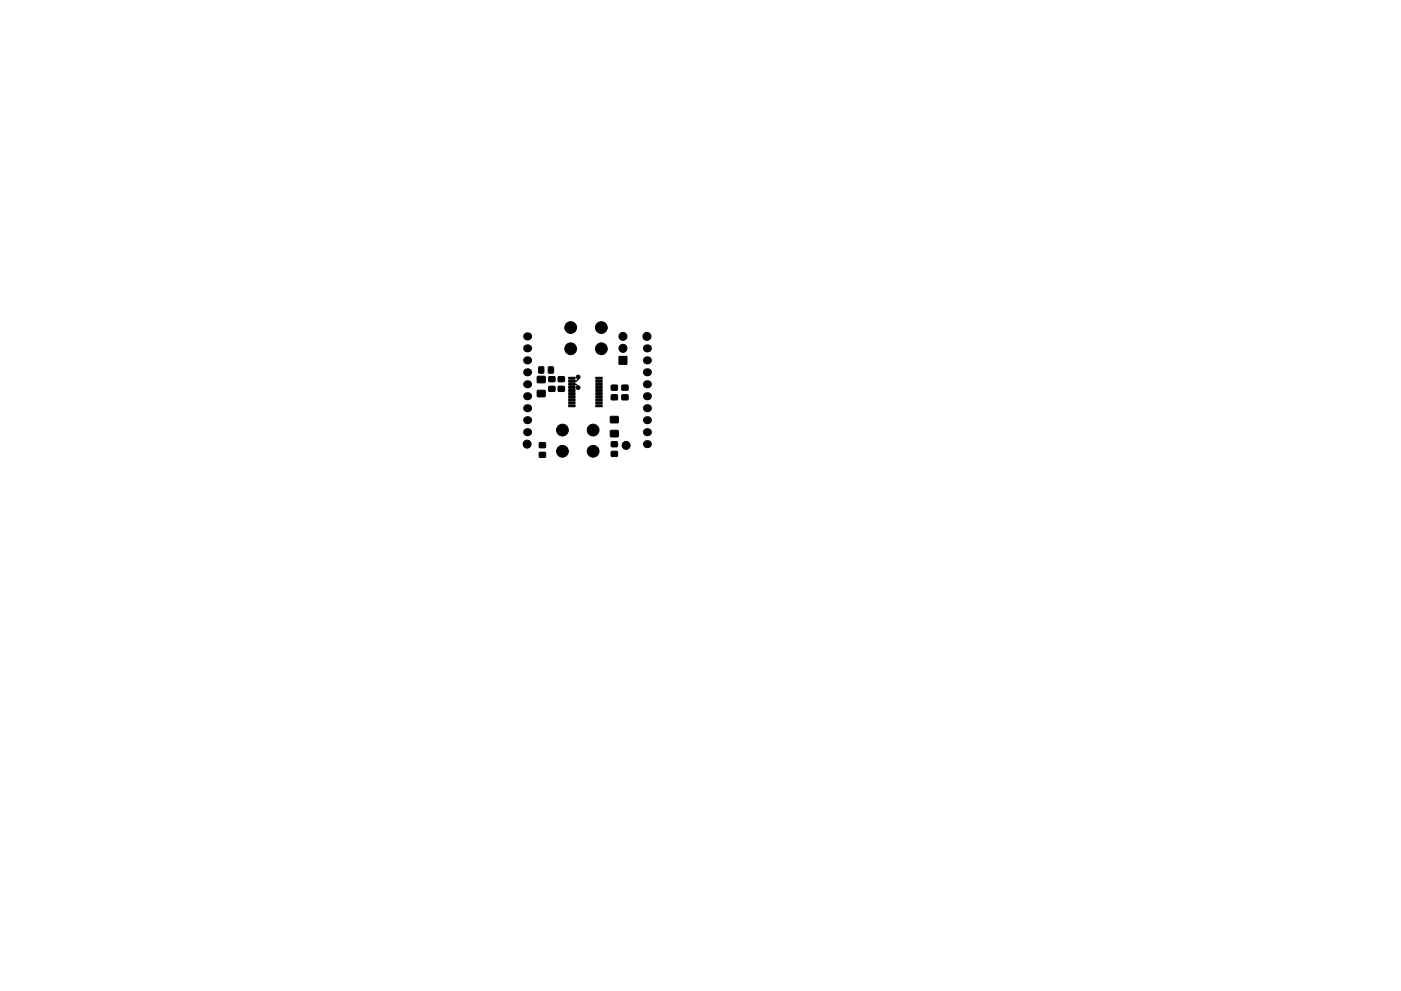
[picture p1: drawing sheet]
<svg xmlns="http://www.w3.org/2000/svg" width="297mm" height="210mm" viewBox="0 0 297 210" stroke-linecap="round" stroke-linejoin="round" font-family="sans-serif">
<g fill="#000" stroke="#000" stroke-width=".21">
<path d="M114.2 77.9h1.1l-.1 1.2h-1zM113.9 79.9h1.6l.1 1.2-1.6 .1zM116.3 77.9h1v1.2h-1zM116.4 79.9h1.2v1l-1.2 .1zM118.4 79.9h1.2v1l-1.2 .1zM131.2 75.6h1.7v1.7h-1.7zM113.9 82.9l1.6-.1 .1 1.3-1.6 .1zM114.4 93.9h1.2v1l-1.2 .1zM114.4 96h1.2v1h-1.2zM116.4 82h1.2v1h-1.2zM118.4 82h1.2v1h-1.2zM120.6 80h1.3v.4h-1.3z"/>
<path d="M120.6 80.7h1.3v.4h-1.3zM120.6 81.3h1.3v.4h-1.3zM120.6 82h1.3v.4h-1.3zM120.6 82.6h1.3v.4h-1.3zM120.6 83.3h1.3v.4h-1.3zM120.6 84.6h1.3v.4h-1.3zM120.6 83.9h1.3v.4h-1.3zM120.6 85.9h1.3v.4h-1.3zM120.6 85.2h1.3v.4h-1.3zM126.3 85.9h1.4v.4h-1.4zM126.3 85.2h1.4v.4h-1.4zM126.3 80h1.4v.4h-1.4z"/>
<path d="M126.3 80.7h1.4v.4h-1.4zM126.3 82h1.4v.4h-1.4zM126.3 81.3h1.4v.4h-1.4zM126.3 83.3h1.4v.4h-1.4zM126.3 84.6h1.4v.4h-1.4zM126.3 83.9h1.4v.4h-1.4zM126.3 82.6h1.4v.4h-1.4zM129.6 81.7h1.3v1l-1.3 .1zM129.6 83.8h1.3v1h-1.3zM129.6 93.7h1.3v1l-1.3 .1zM129.6 95.8h1.3v1h-1.3zM129.4 91.4l1.6-.1 .1 1.3-1.6 .1z"/>
<path d="M129.4 88.4h1.6l.1 1.2-1.6 .1zM131.9 83.8h1.2v1h-1.2zM131.9 81.7h1.2v1l-1.2 .1z"/>
<circle cx="121" cy="69.5" r="1.25"/>
<circle cx="121" cy="74" r="1.25"/>
<circle cx="122.6" cy="80" r=".4"/>
<circle cx="127.5" cy="69.5" r="1.25"/>
<circle cx="127.5" cy="74" r="1.25"/>
<circle cx="132.1" cy="71.4" r=".85"/>
<circle cx="132.1" cy="73.9" r=".85"/>
<circle cx="137.2" cy="71.4" r=".85"/>
<circle cx="111.8" cy="94.2" r=".85"/>
<circle cx="119.3" cy="95.7" r="1.25"/>
<circle cx="119.3" cy="91.2" r="1.25"/>
<circle cx="122.6" cy="82.2" r=".4"/>
<circle cx="125.7" cy="95.7" r="1.25"/>
<circle cx="125.7" cy="91.2" r="1.25"/>
<circle cx="132.7" cy="94.5" r=".85"/>
</g>
<g fill="#000">
<circle cx="111.8" cy="76.4" r=".85"/>
<circle cx="111.8" cy="73.9" r=".85"/>
<circle cx="111.8" cy="71.4" r=".85"/>
<circle cx="111.8" cy="79" r=".85"/>
<circle cx="137.2" cy="79" r=".85"/>
<circle cx="137.2" cy="76.4" r=".85"/>
<circle cx="137.2" cy="73.9" r=".85"/>
<circle cx="111.8" cy="91.7" r=".85"/>
<circle cx="111.8" cy="86.6" r=".85"/>
<circle cx="111.8" cy="81.5" r=".85"/>
<circle cx="111.8" cy="89.1" r=".85"/>
<circle cx="111.8" cy="84.1" r=".85"/>
<circle cx="137.2" cy="94.2" r=".85"/>
<circle cx="137.2" cy="89.1" r=".85"/>
<circle cx="137.2" cy="81.5" r=".85"/>
<circle cx="137.2" cy="91.7" r=".85"/>
<circle cx="137.2" cy="86.6" r=".85"/>
<circle cx="137.2" cy="84.1" r=".85"/>
</g>
<path d="M122.6 80v.5l-.4 .4h-1M121.2 81.5h1l.4 .4v.3" fill="none" stroke="#000" stroke-width=".25"/>
</svg>
